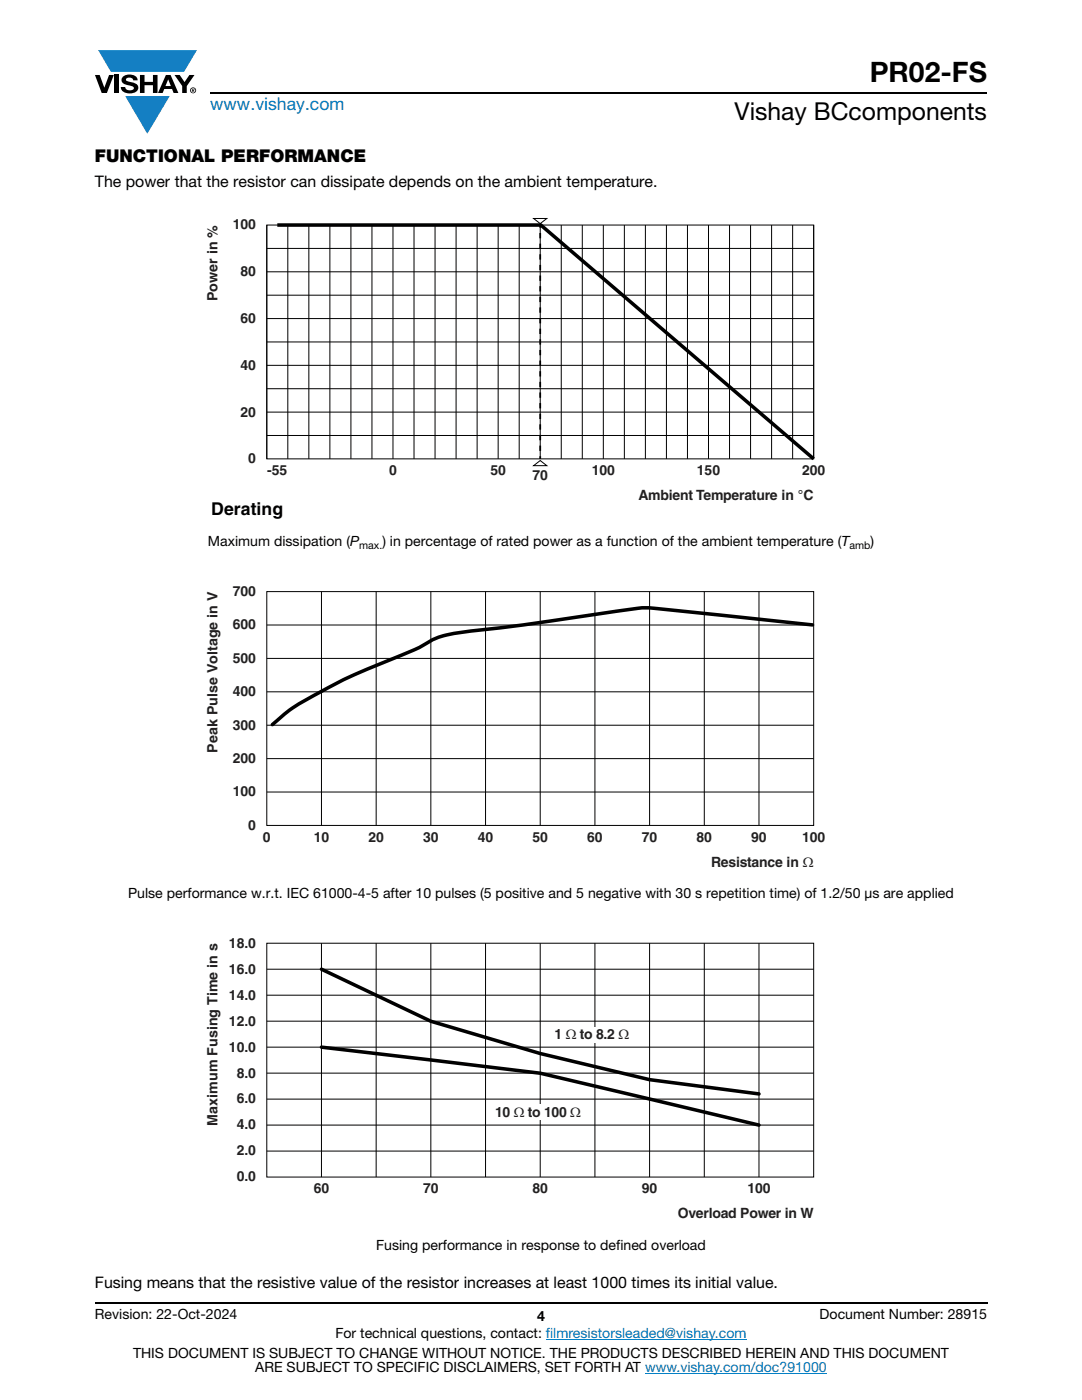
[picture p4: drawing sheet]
<svg xmlns="http://www.w3.org/2000/svg" width="216mm" height="279mm" viewBox="0 0 216 279" stroke-linecap="round" stroke-linejoin="round" font-family="sans-serif">
<defs><g id="words">
<text font-size="5.6" x="173.5" y="16.4">PR02-FS</text>
<text font-size="4.9" x="146.6" y="24">Vishay BCcomponents</text>
<text font-size="3.5" fill="#007ec4" x="42" y="21.9">www.vishay.com</text>
<g font-size="3.5">
<text x="18.9" y="32.3">FUNCTIONAL PERFORMANCE</text>
<text x="42.2" y="102.8">Derating</text>
</g>
<g font-size="3.2">
<text x="18.9" y="37.4">The power that the resistor can dissipate depends on the ambient temperature.</text>
<text x="18.9" y="257">Fusing means that the resistive value of the resistor increases at least 1000 times its initial value.</text>
</g>
<g font-size="2.8" fill="#231f20">
<text x="46.5" y="45.8">100</text>
<text x="48" y="55.1">80</text>
<text x="43.4" y="60.1" transform="rotate(-90 43.4 60.1)">Power in %</text>
<text x="48" y="64.5">60</text>
<text x="48" y="73.8">40</text>
<text x="48" y="83.1">20</text>
<text x="49.5" y="92.5">0</text>
<text x="53.3" y="94.8">-55</text>
<text x="77.6" y="94.8">0</text>
<text x="97.9" y="94.8">50</text>
<text x="106.2" y="95.8">70</text>
<text x="118.1" y="94.8">100</text>
<text x="139.1" y="94.8">150</text>
<text x="160" y="94.8">200</text>
<text x="127.4" y="99.8">Ambient Temperature in °C</text>
<text x="46.5" y="118.9">700</text>
<text x="46.5" y="125.6">600</text>
<text x="46.5" y="132.3">500</text>
<text x="46.5" y="138.9">400</text>
<text x="46.5" y="145.6">300</text>
<text x="43.4" y="150.2" transform="rotate(-90 43.4 150.2)">Peak Pulse Voltage in V</text>
<text x="46.5" y="152.3">200</text>
<text x="46.5" y="158.9">100</text>
<text x="49.5" y="165.6">0</text>
<text x="52.5" y="167.9">0</text>
<text x="62.6" y="167.9">10</text>
<text x="73.5" y="167.9">20</text>
<text x="84.4" y="167.9">30</text>
<text x="95.3" y="167.9">40</text>
<text x="106.2" y="167.9">50</text>
<text x="117.2" y="167.9">60</text>
<text x="128.1" y="167.9">70</text>
<text x="139" y="167.9">80</text>
<text x="149.9" y="167.9">90</text>
<text x="160" y="167.9">100</text>
<text x="141.9" y="173">Resistance in Ω</text>
<text x="45.7" y="189.1">18.0</text>
<text x="45.7" y="194.3">16.0</text>
<text x="45.7" y="199.5">14.0</text>
<text x="45.7" y="209.9">10.0</text>
<text x="45.7" y="204.7">12.0</text>
<text x="110.7" y="207.4">1 Ω to</text>
<text x="118.9" y="207.4">8.2 Ω</text>
<text x="47.2" y="215">8.0</text>
<text x="47.2" y="220.2">6.0</text>
<text x="43.4" y="224.6" transform="rotate(-90 43.4 224.6)">Maximum Fusing Time in s</text>
<text x="47.2" y="225.4">4.0</text>
<text x="98.8" y="222.8">10 Ω to 100 Ω</text>
<text x="47.2" y="230.6">2.0</text>
<text x="47.2" y="235.8">0.0</text>
<text x="62.6" y="238.1">60</text>
<text x="84.4" y="238.1">70</text>
<text x="106.3" y="238.1">80</text>
<text x="128.1" y="238.1">90</text>
<text x="149.1" y="238.1">100</text>
<text x="135.2" y="243.1">Overload Power in W</text>
</g>
<g font-size="2.8">
<text x="41.5" y="109.1">Maximum dissipation (P</text>
<text x="76.3" y="109.1">) in percentage of rated power as a function of the ambient temperature (T</text>
<text x="173.7" y="109.1">)</text>
<text x="25.5" y="179.2">Pulse performance w.r.t. IEC 61000-4-5 after 10 pulses (5 positive and 5 negative with 30 s repetition time) of 1.2/50 μs are applied</text>
<text x="75" y="249.4">Fusing performance in response to defined overload</text>
<text x="18.9" y="263.3">Revision: 22-Oct-2024</text>
<text x="107.2" y="263.6">4</text>
<text x="163.6" y="263.3">Document Number: 28915</text>
<text x="66.9" y="267.1">For technical questions, contact: filmresistorsleaded@vishay.com</text>
<text x="26.5" y="271">THIS DOCUMENT IS SUBJECT TO CHANGE WITHOUT NOTICE. THE PRODUCTS DESCRIBED HEREIN AND THIS DOCUMENT</text>
<text x="50.9" y="273.8">ARE SUBJECT TO SPECIFIC DISCLAIMERS, SET FORTH AT www.vishay.com/doc?91000</text>
</g>
<g font-size="2.1">
<text x="71.7" y="109.6">max.</text>
<text x="169.5" y="109.6">amb</text>
</g>
</g></defs>
<g fill="#147fc3">
<path d="M19.6 10h19.7l-2.6 4.3h-1.1h-13.5z"/>
<path d="M25 19.2h8.9l-4.5 7.5z"/>
</g>
<g fill="#000">
<path d="M18.9 15h1l.9 2.5 1-2.5h.9l-1.4 3.6h-1zM22.9 15h.9v3.6h-.9zM24.6 15.3a2.1 2.1 0 0 1 2.8 .3l.1 .4h-.9a.79 .79 0 0 0-.7-.5 .79 .79 0 0 0-.8 .4l.3 .3 1 .2a1.08 1.08 0 0 1 1.2 1 1.08 1.08 0 0 1-1.1 1.2 1.73 1.73 0 0 1-2.4-1.2h.9a.96 .96 0 0 0 .8 .6 .96 .96 0 0 0 .9-.4 1.31 1.31 0 0 0-1.2-.6 1.03 1.03 0 0 1-1.1-.6 1.03 1.03 0 0 1 .2-1.1zM27.9 15h.9v1.3h1.7v-1.3h.9v3.6h-.9v-1.6h-1.7v1.6h-.9zM34.8 15h1.1l.9 1.4 1-1.4h1l-1.5 2.2v1.4h-.9v-1.4z"/>
<path d="M33.6 15.9l.5 1.3h-1.1zM33.1 15l-1.6 3.6h1l.3-.8h1.5l.3 .8h1l-1.6-3.6z"/>
<path d="M38.4 17.8h.2v.2h-.2zM38.3 17.7v.7h.1v-.3l.4 .3-.2-.3 .2-.2-.1-.2z"/>
<path d="M38.1 18a.46 .46 0 0 1 .9 0 .46 .46 0 0 1-.9 0zM37.9 18a.6 .6 0 0 0 1.2 0 .6 .6 0 0 0-1.2 0z"/>
</g>
<path d="M42 18.6h155M18.9 260h178.1" fill="none" stroke="#000" stroke-width=".36"/>
<path d="M108.9 267.3h40.1M128.7 274h36.3" fill="none" stroke="#007ec4" stroke-width=".2"/>
<g fill="none" stroke="#000" stroke-width=".2">
<path d="M53.2 44.9v46.7M53.2 49.6h109.2M53.2 58.9h109.2M53.2 54.2h109.2M53.2 44.9h109.2v46.7h-109.2zM57.4 44.9v46.7M61.6 44.9v46.7M65.8 44.9v46.7M70 44.9v46.7M74.2 44.9v46.7M78.4 44.9v46.7M82.6 44.9v46.7"/>
<path d="M86.8 44.9v46.7M91 44.9v46.7M95.2 44.9v46.7M99.4 44.9v46.7M103.6 44.9v46.7M106.5 43.6h2.6l-1.3 1zM107.8 44.9v46.7M112 44.9v46.7M116.2 44.9v46.7M120.4 44.9v46.7M124.6 44.9v46.7M128.8 44.9v46.7"/>
<path d="M133 44.9v46.7M137.2 44.9v46.7M141.4 44.9v46.7M145.6 44.9v46.7M149.8 44.9v46.7M154 44.9v46.7M158.2 44.9v46.7M162.4 44.9v46.7M53.2 77.6h109.2M53.2 68.2h109.2M53.2 72.9h109.2M53.2 63.6h109.2"/>
<path d="M53.2 86.9h109.2M53.2 82.2h109.2M106.5 92.9l1.3-1 1.3 1zM53.2 118.1h109.2v46.6h-109.2zM64.1 118.1v46.6M75.1 118.1v46.6M86 118.1v46.6M96.9 118.1v46.6M107.8 118.1v46.6M118.7 118.1v46.6M129.6 118.1v46.6M140.5 118.1v46.6"/>
<path d="M151.4 118.1v46.6M53.2 131.4h109.2M53.2 138.1h109.2M53.2 124.7h109.2M53.2 158.1h109.2M53.2 144.7h109.2M53.2 151.4h109.2M53.2 198.6h109.2M53.2 193.4h109.2M53.2 188.2h109.2v46.7h-109.2zM64.1 188.2v46.7M75.1 188.2v46.7"/>
<path d="M86 188.2v46.7M96.9 188.2v46.7M107.8 188.2v46.7M118.7 188.2v46.7M129.6 188.2v46.7M140.5 188.2v46.7M151.4 188.2v46.7M53.2 219.4h109.2M53.2 209h109.2M53.2 214.2h109.2M53.2 203.8h109.2M53.2 229.7h109.2"/>
<path d="M53.2 224.5h109.2"/>
</g>
<path d="M55.3 44.9h52.6l54.5 46.7" fill="none" stroke="#000" stroke-width=".71" stroke-linecap="butt"/>
<path d="M107.8 44.9v.5M107.8 91v.6" fill="none" stroke="#000" stroke-width=".35"/>
<path d="M107.8 46.5v44" fill="none" stroke="#000" stroke-width=".35" stroke-dasharray="1.1 1.1" stroke-linecap="butt"/>
<path d="M162.1 124.7l-27.7-2.9a29.1 29.1 0 0 0-7.1-.4l-8.1 1.2a575.8 575.8 0 0 1-28.1 3.7 14.2 14.2 0 0 0-6.8 2.6l-1.7 .8a158.5 158.5 0 0 0-17.8 7.9 38.8 38.8 0 0 0-10.5 7M64.1 193.4l21.9 10.4 21.8 6.5 21.8 5.2 21.8 2.8M64.1 209l43.7 5.2 43.6 10.3" fill="none" stroke="#000" stroke-width=".71"/>
<g fill="#fff">
<path d="M100.5 220.4h15.7v3.2h-15.7z"/>
<path d="M111.1 205h15.7v3.2h-15.7z"/>
</g>
<use href="#words"/>
</svg>
